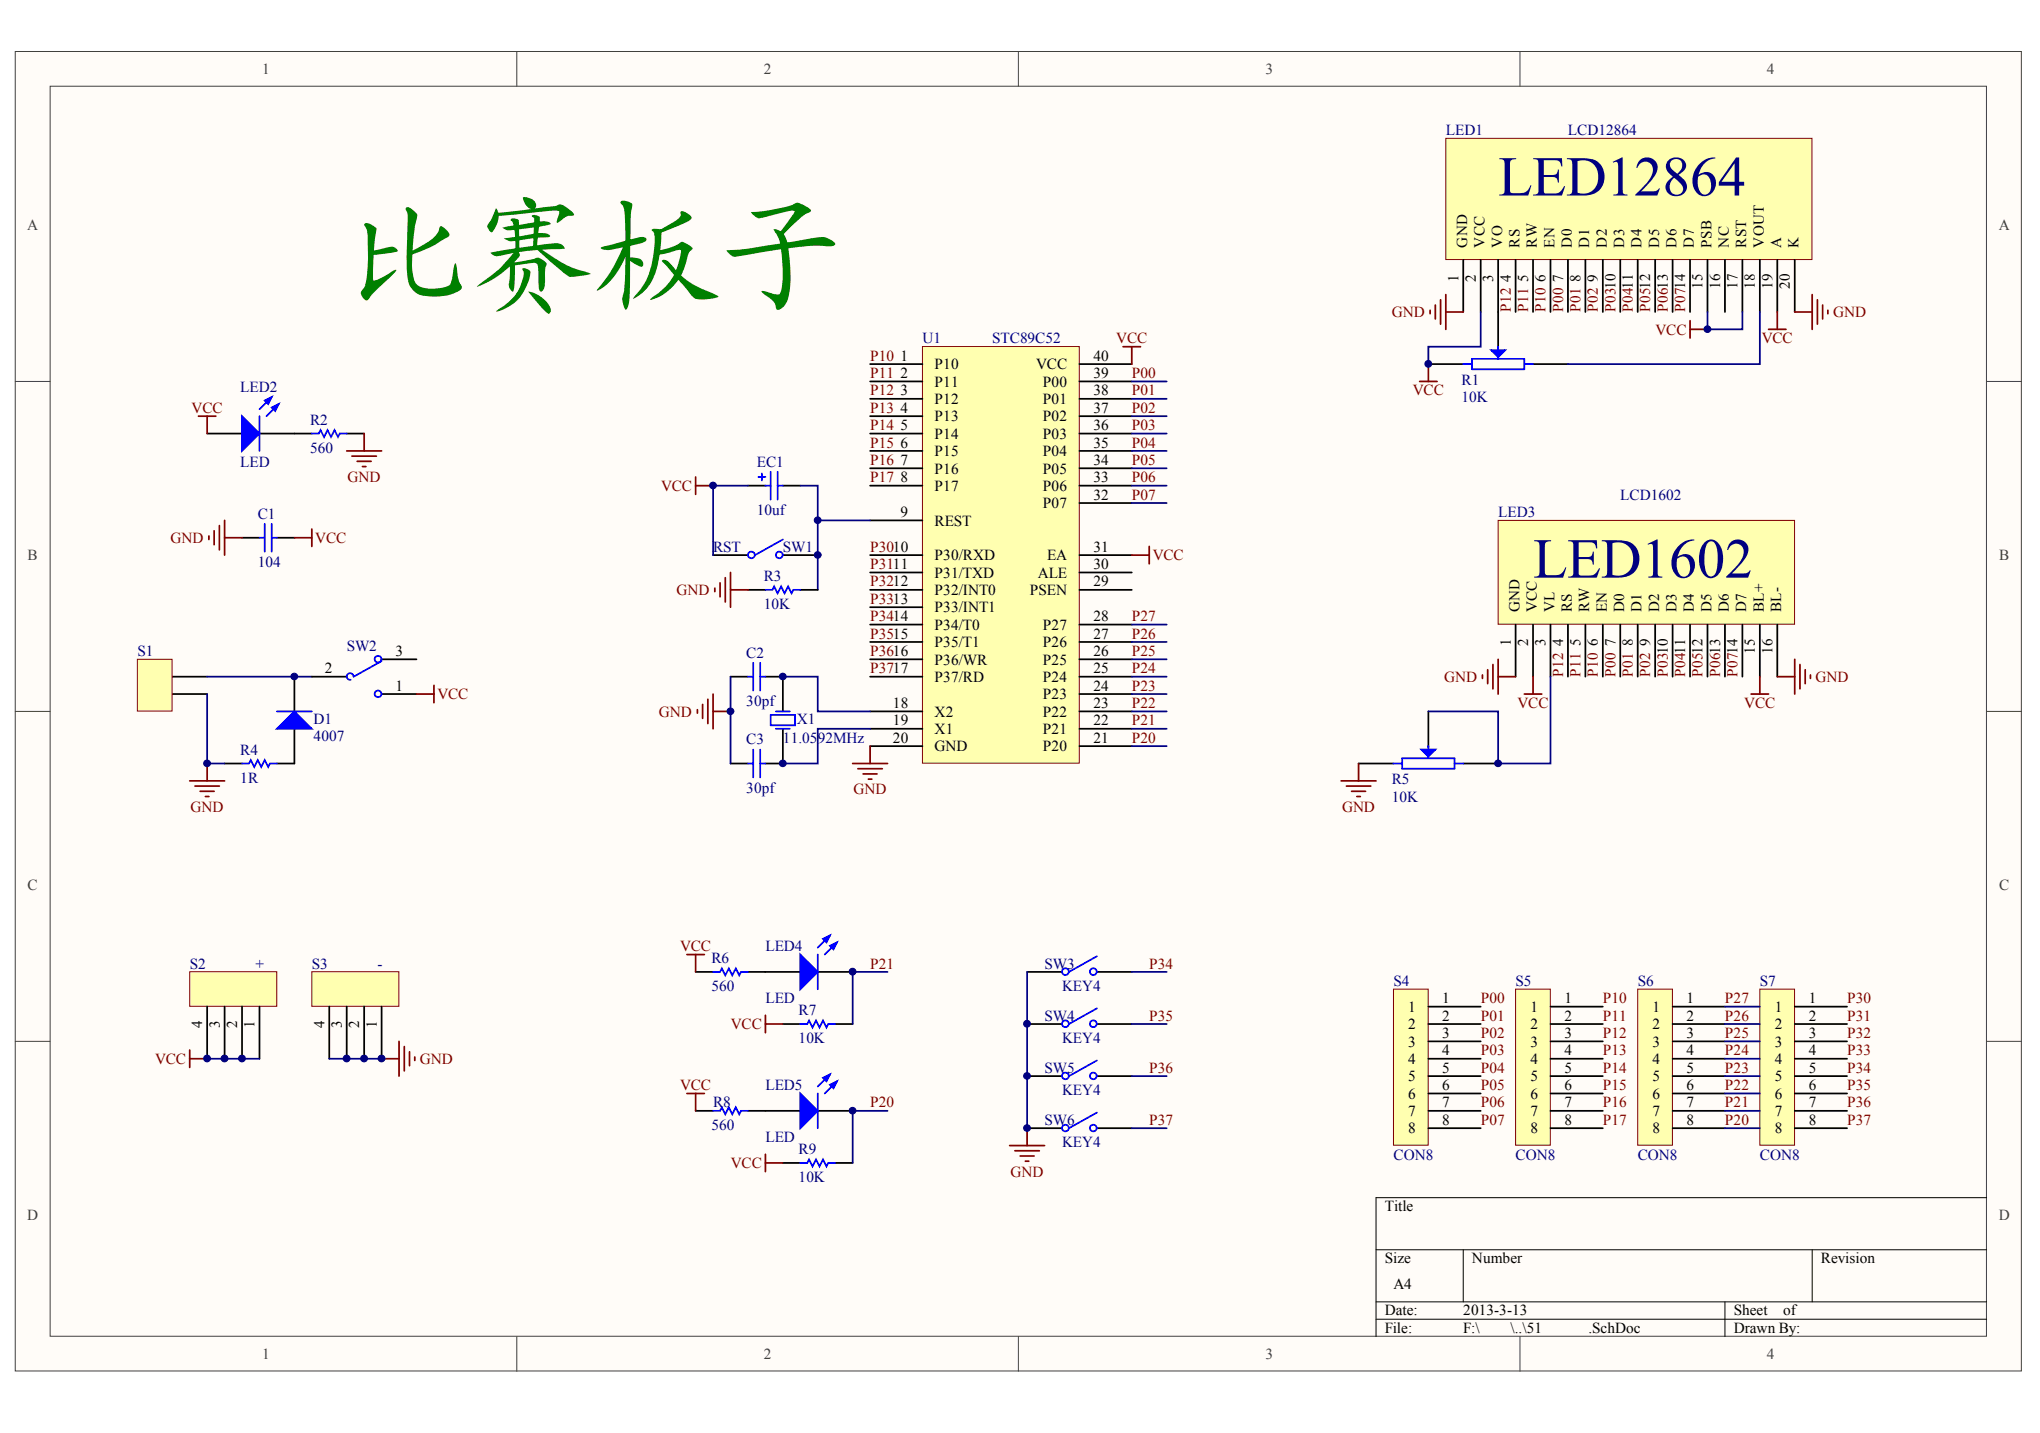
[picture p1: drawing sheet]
<svg xmlns="http://www.w3.org/2000/svg" width="288mm" height="202mm" viewBox="0 0 288 202" stroke-linecap="round" stroke-linejoin="round" font-family="sans-serif">
<defs><g id="words">
<text font-size="17.6" fill="#008000" x="48.9" y="42.3">比赛板子</text>
<g font-size="8" fill="#000080">
<text x="211.4" y="27.6">LED12864</text>
<text x="216.3" y="81.5">LED1602</text>
</g>
<g font-size="2.2" fill="#404040">
<text x="37" y="10.4">1</text>
<text x="107.8" y="10.4">2</text>
<text x="178.6" y="10.4">3</text>
<text x="249.3" y="10.4">4</text>
<text x="3.8" y="32.5">A</text>
<text x="282" y="32.5">A</text>
<text x="3.9" y="79">B</text>
<text x="282.1" y="79">B</text>
<text x="3.9" y="125.5">C</text>
<text x="282.1" y="125.5">C</text>
<text x="3.8" y="172.1">D</text>
<text x="282" y="172.1">D</text>
<text x="37" y="191.7">1</text>
<text x="107.8" y="191.7">2</text>
<text x="178.6" y="191.7">3</text>
<text x="249.3" y="191.7">4</text>
</g>
<g font-size="2.2" fill="#000080">
<text x="204" y="19">LED1</text>
<text x="221.3" y="19">LCD12864</text>
<text x="130.2" y="48.4">U1</text>
<text x="140" y="48.4">STC89C52</text>
<text x="33.9" y="55.3">LED2</text>
<text x="43.8" y="59.9">R2</text>
<text x="206.2" y="54.3">R1</text>
<text x="206.2" y="56.8">10K</text>
<text x="33.9" y="65.8">LED</text>
<text x="43.8" y="63.9">560</text>
<text x="106.8" y="65.8">EC1</text>
<text x="228.6" y="70.5">LCD1602</text>
<text x="36.4" y="73.2">C1</text>
<text x="100.6" y="77.8">RST</text>
<text x="106.8" y="72.7">10uf</text>
<text x="110.5" y="77.8">SW1</text>
<text x="211.4" y="72.9">LED3</text>
<text x="36.4" y="80">104</text>
<text x="107.8" y="82">R3</text>
<text x="107.8" y="85.9">10K</text>
<text x="19.4" y="92.5">S1</text>
<text x="48.9" y="91.8">SW2</text>
<text x="105.3" y="92.8">C2</text>
<text x="105.3" y="99.6">30pf</text>
<text x="33.9" y="106.5">R4</text>
<text x="44.2" y="102.1">D1</text>
<text x="44.2" y="104.5">4007</text>
<text x="105.3" y="105">C3</text>
<text x="110.5" y="104.8">11.0592MHz</text>
<text x="112.4" y="102.1">X1</text>
<text x="33.9" y="110.4">1R</text>
<text x="105.3" y="111.9">30pf</text>
<text x="196.4" y="110.7">R5</text>
<text x="196.4" y="113.1">10K</text>
<text x="26.8" y="136.6">S2</text>
<text x="36.1" y="136.6">+</text>
<text x="44" y="136.6">S3</text>
<text x="53.3" y="136.6">-</text>
<text x="100.4" y="135.9">R6</text>
<text x="108" y="134.2">LED4</text>
<text x="147.4" y="136.6">SW3</text>
<text x="100.4" y="139.8">560</text>
<text x="108" y="141.5">LED</text>
<text x="112.7" y="143.2">R7</text>
<text x="147.4" y="144">SW4</text>
<text x="149.9" y="139.8">KEY4</text>
<text x="196.6" y="139.1">S4</text>
<text x="213.9" y="139.1">S5</text>
<text x="231.1" y="139.1">S6</text>
<text x="248.3" y="139.1">S7</text>
<text x="112.7" y="147.2">10K</text>
<text x="149.9" y="147.2">KEY4</text>
<text x="108" y="153.8">LED5</text>
<text x="147.4" y="151.3">SW5</text>
<text x="149.9" y="154.5">KEY4</text>
<text x="100.4" y="159.4">560</text>
<text x="100.6" y="156.2">R8</text>
<text x="108" y="161.1">LED</text>
<text x="147.4" y="158.7">SW6</text>
<text x="149.9" y="161.9">KEY4</text>
<text x="112.7" y="162.8">R9</text>
<text x="112.7" y="166.8">10K</text>
<text x="196.6" y="163.6">CON8</text>
<text x="213.9" y="163.6">CON8</text>
<text x="231.1" y="163.6">CON8</text>
<text x="248.3" y="163.6">CON8</text>
</g>
<g font-size="2.2" fill="#800000">
<text x="196.4" y="44.8">GND</text>
<text x="233.6" y="47.2">VCC</text>
<text x="258.7" y="44.8">GND</text>
<text x="122.8" y="50.9">P10</text>
<text x="122.8" y="53.3">P11</text>
<text x="157.5" y="48.4">VCC</text>
<text x="159.7" y="53.3">P00</text>
<text x="248.6" y="48.4">VCC</text>
<text x="27" y="58.2">VCC</text>
<text x="122.8" y="55.8">P12</text>
<text x="122.8" y="58.2">P13</text>
<text x="159.7" y="55.8">P01</text>
<text x="159.7" y="58.2">P02</text>
<text x="199.4" y="55.7">VCC</text>
<text x="122.8" y="60.7">P14</text>
<text x="122.8" y="63.1">P15</text>
<text x="122.8" y="65.6">P16</text>
<text x="159.7" y="60.7">P03</text>
<text x="159.7" y="63.1">P04</text>
<text x="159.7" y="65.6">P05</text>
<text x="49" y="68">GND</text>
<text x="93.3" y="69.3">VCC</text>
<text x="122.8" y="68">P17</text>
<text x="159.7" y="68">P06</text>
<text x="159.7" y="70.5">P07</text>
<text x="24.1" y="76.6">GND</text>
<text x="44.5" y="76.6">VCC</text>
<text x="122.8" y="77.8">P3010</text>
<text x="95.5" y="84">GND</text>
<text x="122.8" y="80.3">P3111</text>
<text x="122.8" y="82.7">P3212</text>
<text x="162.7" y="79.1">VCC</text>
<text x="122.8" y="85.2">P3313</text>
<text x="122.8" y="87.6">P3414</text>
<text x="159.7" y="87.6">P27</text>
<text x="122.8" y="90.1">P3515</text>
<text x="122.8" y="92.5">P3616</text>
<text x="122.8" y="95">P3717</text>
<text x="159.7" y="95">P24</text>
<text x="159.7" y="92.5">P25</text>
<text x="159.7" y="90.1">P26</text>
<text x="61.7" y="98.6">VCC</text>
<text x="93" y="101.1">GND</text>
<text x="159.7" y="99.9">P22</text>
<text x="159.7" y="97.4">P23</text>
<text x="203.8" y="96.2">GND</text>
<text x="214.1" y="99.8">VCC</text>
<text x="246.1" y="99.8">VCC</text>
<text x="256.2" y="96.2">GND</text>
<text x="159.7" y="104.8">P20</text>
<text x="159.7" y="102.3">P21</text>
<text x="120.4" y="112.1">GND</text>
<text x="26.9" y="114.5">GND</text>
<text x="189.4" y="114.5">GND</text>
<text x="96" y="134.2">VCC</text>
<text x="122.8" y="136.6">P21</text>
<text x="162.2" y="136.6">P34</text>
<text x="162.2" y="144">P35</text>
<text x="208.9" y="141.5">P00</text>
<text x="208.9" y="144">P01</text>
<text x="226.2" y="141.5">P10</text>
<text x="226.2" y="144">P11</text>
<text x="243.4" y="144">P26</text>
<text x="243.4" y="141.5">P27</text>
<text x="260.6" y="141.5">P30</text>
<text x="260.6" y="144">P31</text>
<text x="103.1" y="145.2">VCC</text>
<text x="208.9" y="146.4">P02</text>
<text x="208.9" y="148.9">P03</text>
<text x="226.2" y="146.4">P12</text>
<text x="226.2" y="148.9">P13</text>
<text x="243.4" y="148.9">P24</text>
<text x="243.4" y="146.4">P25</text>
<text x="260.6" y="146.4">P32</text>
<text x="260.6" y="148.9">P33</text>
<text x="21.9" y="150.1">VCC</text>
<text x="59.3" y="150.1">GND</text>
<text x="96" y="153.8">VCC</text>
<text x="162.2" y="151.3">P36</text>
<text x="208.9" y="151.3">P04</text>
<text x="208.9" y="153.8">P05</text>
<text x="226.2" y="151.3">P14</text>
<text x="226.2" y="153.8">P15</text>
<text x="243.4" y="153.8">P22</text>
<text x="243.4" y="151.3">P23</text>
<text x="260.6" y="151.3">P34</text>
<text x="260.6" y="153.8">P35</text>
<text x="122.8" y="156.2">P20</text>
<text x="162.2" y="158.7">P37</text>
<text x="208.9" y="156.2">P06</text>
<text x="208.9" y="158.7">P07</text>
<text x="226.2" y="156.2">P16</text>
<text x="226.2" y="158.7">P17</text>
<text x="243.4" y="158.7">P20</text>
<text x="243.4" y="156.2">P21</text>
<text x="260.6" y="156.2">P36</text>
<text x="260.6" y="158.7">P37</text>
<text x="103.1" y="164.8">VCC</text>
<text x="142.6" y="166">GND</text>
</g>
<g font-size="2.2">
<text x="127.1" y="50.9">1</text>
<text x="127.1" y="53.3">2</text>
<text x="131.9" y="52.1">P10</text>
<text x="146.2" y="52.1">VCC</text>
<text x="154.3" y="53.3">39</text>
<text x="154.3" y="50.9">40</text>
<text x="127.1" y="55.8">3</text>
<text x="127.1" y="58.2">4</text>
<text x="131.9" y="54.6">P11</text>
<text x="131.9" y="57">P12</text>
<text x="131.9" y="59.5">P13</text>
<text x="147.2" y="59.5">P02</text>
<text x="147.2" y="57">P01</text>
<text x="147.2" y="54.6">P00</text>
<text x="154.3" y="58.2">37</text>
<text x="154.3" y="55.8">38</text>
<text x="127.1" y="60.7">5</text>
<text x="127.1" y="63.1">6</text>
<text x="127.1" y="65.6">7</text>
<text x="131.9" y="61.9">P14</text>
<text x="131.9" y="64.4">P15</text>
<text x="147.2" y="64.4">P04</text>
<text x="147.2" y="61.9">P03</text>
<text x="154.3" y="65.6">34</text>
<text x="154.3" y="63.1">35</text>
<text x="154.3" y="60.7">36</text>
<text x="127.1" y="68">8</text>
<text x="131.9" y="66.8">P16</text>
<text x="131.9" y="69.3">P17</text>
<text x="147.2" y="71.7">P07</text>
<text x="147.2" y="69.3">P06</text>
<text x="147.2" y="66.8">P05</text>
<text x="154.3" y="70.5">32</text>
<text x="154.3" y="68">33</text>
<text x="127.1" y="72.9">9</text>
<text x="131.9" y="74.2">REST</text>
<text x="154.3" y="77.8">31</text>
<text x="131.9" y="79.1">P30/RXD</text>
<text x="131.9" y="81.5">P31/TXD</text>
<text x="131.9" y="84">P32/INT0</text>
<text x="145.3" y="84">PSEN</text>
<text x="146.5" y="81.5">ALE</text>
<text x="147.8" y="79.1">EA</text>
<text x="154.3" y="82.7">29</text>
<text x="154.3" y="80.3">30</text>
<text x="131.9" y="86.4">P33/INT1</text>
<text x="131.9" y="88.8">P34/T0</text>
<text x="147.2" y="88.8">P27</text>
<text x="154.3" y="87.6">28</text>
<text x="45.8" y="95">2</text>
<text x="55.8" y="92.5">3</text>
<text x="131.9" y="91.3">P35/T1</text>
<text x="131.9" y="93.7">P36/WR</text>
<text x="147.2" y="93.7">P25</text>
<text x="147.2" y="91.3">P26</text>
<text x="154.3" y="95">25</text>
<text x="154.3" y="92.5">26</text>
<text x="154.3" y="90.1">27</text>
<text x="55.8" y="97.4">1</text>
<text x="126" y="99.9">18</text>
<text x="131.9" y="96.2">P37/RD</text>
<text x="131.9" y="101.1">X2</text>
<text x="147.2" y="101.1">P22</text>
<text x="147.2" y="98.6">P23</text>
<text x="147.2" y="96.2">P24</text>
<text x="154.3" y="99.9">23</text>
<text x="154.3" y="97.4">24</text>
<text x="126" y="102.3">19</text>
<text x="126" y="104.8">20</text>
<text x="131.9" y="103.5">X1</text>
<text x="131.9" y="106">GND</text>
<text x="147.2" y="106">P20</text>
<text x="147.2" y="103.5">P21</text>
<text x="154.3" y="104.8">21</text>
<text x="154.3" y="102.3">22</text>
<text x="198.7" y="142.7">1</text>
<text x="203.5" y="141.5">1</text>
<text x="203.5" y="144">2</text>
<text x="216" y="142.7">1</text>
<text x="220.8" y="141.5">1</text>
<text x="220.8" y="144">2</text>
<text x="233.2" y="142.7">1</text>
<text x="238" y="141.5">1</text>
<text x="238" y="144">2</text>
<text x="250.4" y="142.7">1</text>
<text x="255.2" y="141.5">1</text>
<text x="255.2" y="144">2</text>
<text x="198.7" y="145.2">2</text>
<text x="198.7" y="147.6">3</text>
<text x="203.5" y="146.4">3</text>
<text x="203.5" y="148.9">4</text>
<text x="216" y="145.2">2</text>
<text x="216" y="147.6">3</text>
<text x="220.8" y="146.4">3</text>
<text x="220.8" y="148.9">4</text>
<text x="233.2" y="145.2">2</text>
<text x="233.2" y="147.6">3</text>
<text x="238" y="146.4">3</text>
<text x="238" y="148.9">4</text>
<text x="250.4" y="145.2">2</text>
<text x="250.4" y="147.6">3</text>
<text x="255.2" y="146.4">3</text>
<text x="255.2" y="148.9">4</text>
<text x="198.7" y="150.1">4</text>
<text x="198.7" y="152.5">5</text>
<text x="198.7" y="155">6</text>
<text x="203.5" y="151.3">5</text>
<text x="203.5" y="153.8">6</text>
<text x="216" y="150.1">4</text>
<text x="216" y="152.5">5</text>
<text x="216" y="155">6</text>
<text x="220.8" y="151.3">5</text>
<text x="220.8" y="153.8">6</text>
<text x="233.2" y="150.1">4</text>
<text x="233.2" y="152.5">5</text>
<text x="233.2" y="155">6</text>
<text x="238" y="151.3">5</text>
<text x="238" y="153.8">6</text>
<text x="250.4" y="150.1">4</text>
<text x="250.4" y="152.5">5</text>
<text x="250.4" y="155">6</text>
<text x="255.2" y="151.3">5</text>
<text x="255.2" y="153.8">6</text>
<text x="198.7" y="157.4">7</text>
<text x="198.7" y="159.9">8</text>
<text x="203.5" y="156.2">7</text>
<text x="203.5" y="158.7">8</text>
<text x="216" y="157.4">7</text>
<text x="216" y="159.9">8</text>
<text x="220.8" y="156.2">7</text>
<text x="220.8" y="158.7">8</text>
<text x="233.2" y="157.4">7</text>
<text x="233.2" y="159.9">8</text>
<text x="238" y="156.2">7</text>
<text x="238" y="158.7">8</text>
<text x="250.4" y="157.4">7</text>
<text x="250.4" y="159.9">8</text>
<text x="255.2" y="156.2">7</text>
<text x="255.2" y="158.7">8</text>
<text x="195.4" y="170.9">Title</text>
<text x="195.4" y="178.2">Size</text>
<text x="207.7" y="178.2">Number</text>
<text x="256.9" y="178.2">Revision</text>
<text x="195.4" y="185.6">Date:</text>
<text x="196.6" y="181.9">A4</text>
<text x="206.5" y="185.6">2013-3-13</text>
<text x="244.6" y="185.6">Sheet</text>
<text x="251.6" y="185.6">of</text>
<text x="195.4" y="188">File:</text>
<text x="206.5" y="188">F:\</text>
<text x="213.1" y="188">\..\51</text>
<text x="224.1" y="188">.SchDoc</text>
<text x="244.6" y="188">Drawn By:</text>
</g>
<g font-size="2.1">
<text x="207" y="34.9" transform="rotate(-90 207 34.9)">GND</text>
<text x="209.5" y="34.9" transform="rotate(-90 209.5 34.9)">VCC</text>
<text x="212" y="34.9" transform="rotate(-90 212 34.9)">VO</text>
<text x="214.4" y="34.9" transform="rotate(-90 214.4 34.9)">RS</text>
<text x="216.9" y="34.9" transform="rotate(-90 216.9 34.9)">RW</text>
<text x="219.3" y="34.9" transform="rotate(-90 219.3 34.9)">EN</text>
<text x="221.8" y="34.9" transform="rotate(-90 221.8 34.9)">D0</text>
<text x="224.3" y="34.9" transform="rotate(-90 224.3 34.9)">D1</text>
<text x="226.7" y="34.9" transform="rotate(-90 226.7 34.9)">D2</text>
<text x="229.2" y="34.9" transform="rotate(-90 229.2 34.9)">D3</text>
<text x="231.6" y="34.9" transform="rotate(-90 231.6 34.9)">D4</text>
<text x="234.1" y="34.9" transform="rotate(-90 234.1 34.9)">D5</text>
<text x="236.6" y="34.9" transform="rotate(-90 236.6 34.9)">D6</text>
<text x="239" y="34.9" transform="rotate(-90 239 34.9)">D7</text>
<text x="241.5" y="34.9" transform="rotate(-90 241.5 34.9)">PSB</text>
<text x="244" y="34.9" transform="rotate(-90 244 34.9)">NC</text>
<text x="246.4" y="34.9" transform="rotate(-90 246.4 34.9)">RST</text>
<text x="248.9" y="34.9" transform="rotate(-90 248.9 34.9)">VOUT</text>
<text x="251.3" y="34.9" transform="rotate(-90 251.3 34.9)">A</text>
<text x="253.8" y="34.9" transform="rotate(-90 253.8 34.9)">K</text>
<text x="205.8" y="39.7" transform="rotate(-90 205.8 39.7)">1</text>
<text x="208.3" y="39.7" transform="rotate(-90 208.3 39.7)">2</text>
<text x="210.7" y="39.7" transform="rotate(-90 210.7 39.7)">3</text>
<text x="213.2" y="39.7" transform="rotate(-90 213.2 39.7)">4</text>
<text x="215.6" y="39.7" transform="rotate(-90 215.6 39.7)">5</text>
<text x="218.1" y="39.7" transform="rotate(-90 218.1 39.7)">6</text>
<text x="220.6" y="39.7" transform="rotate(-90 220.6 39.7)">7</text>
<text x="223" y="39.7" transform="rotate(-90 223 39.7)">8</text>
<text x="225.5" y="39.7" transform="rotate(-90 225.5 39.7)">9</text>
<text x="240.3" y="40.8" transform="rotate(-90 240.3 40.8)">15</text>
<text x="242.7" y="40.8" transform="rotate(-90 242.7 40.8)">16</text>
<text x="245.2" y="40.8" transform="rotate(-90 245.2 40.8)">17</text>
<text x="247.6" y="40.8" transform="rotate(-90 247.6 40.8)">18</text>
<text x="250.1" y="40.8" transform="rotate(-90 250.1 40.8)">19</text>
<text x="252.6" y="40.8" transform="rotate(-90 252.6 40.8)">20</text>
<text x="214.4" y="86.4" transform="rotate(-90 214.4 86.4)">GND</text>
<text x="216.9" y="86.4" transform="rotate(-90 216.9 86.4)">VCC</text>
<text x="219.3" y="86.4" transform="rotate(-90 219.3 86.4)">VL</text>
<text x="221.8" y="86.4" transform="rotate(-90 221.8 86.4)">RS</text>
<text x="224.3" y="86.4" transform="rotate(-90 224.3 86.4)">RW</text>
<text x="226.7" y="86.4" transform="rotate(-90 226.7 86.4)">EN</text>
<text x="229.2" y="86.4" transform="rotate(-90 229.2 86.4)">D0</text>
<text x="231.6" y="86.4" transform="rotate(-90 231.6 86.4)">D1</text>
<text x="234.1" y="86.4" transform="rotate(-90 234.1 86.4)">D2</text>
<text x="236.6" y="86.4" transform="rotate(-90 236.6 86.4)">D3</text>
<text x="239" y="86.4" transform="rotate(-90 239 86.4)">D4</text>
<text x="241.5" y="86.4" transform="rotate(-90 241.5 86.4)">D5</text>
<text x="244" y="86.4" transform="rotate(-90 244 86.4)">D6</text>
<text x="246.4" y="86.4" transform="rotate(-90 246.4 86.4)">D7</text>
<text x="248.9" y="86.4" transform="rotate(-90 248.9 86.4)">BL+</text>
<text x="251.3" y="86.4" transform="rotate(-90 251.3 86.4)">BL-</text>
<text x="213.2" y="91.2" transform="rotate(-90 213.2 91.2)">1</text>
<text x="215.6" y="91.2" transform="rotate(-90 215.6 91.2)">2</text>
<text x="218.1" y="91.2" transform="rotate(-90 218.1 91.2)">3</text>
<text x="220.6" y="91.2" transform="rotate(-90 220.6 91.2)">4</text>
<text x="223" y="91.2" transform="rotate(-90 223 91.2)">5</text>
<text x="225.5" y="91.2" transform="rotate(-90 225.5 91.2)">6</text>
<text x="228" y="91.2" transform="rotate(-90 228 91.2)">7</text>
<text x="230.4" y="91.2" transform="rotate(-90 230.4 91.2)">8</text>
<text x="232.9" y="91.2" transform="rotate(-90 232.9 91.2)">9</text>
<text x="247.6" y="92.2" transform="rotate(-90 247.6 92.2)">15</text>
<text x="250.1" y="92.2" transform="rotate(-90 250.1 92.2)">16</text>
<text x="28.5" y="145.1" transform="rotate(-90 28.5 145.1)">4</text>
<text x="31" y="145.1" transform="rotate(-90 31 145.1)">3</text>
<text x="33.5" y="145.1" transform="rotate(-90 33.5 145.1)">2</text>
<text x="35.9" y="145.1" transform="rotate(-90 35.9 145.1)">1</text>
<text x="45.8" y="145.1" transform="rotate(-90 45.8 145.1)">4</text>
<text x="48.2" y="145.1" transform="rotate(-90 48.2 145.1)">3</text>
<text x="50.7" y="145.1" transform="rotate(-90 50.7 145.1)">2</text>
<text x="53.2" y="145.1" transform="rotate(-90 53.2 145.1)">1</text>
</g>
<g font-size="2.1" fill="#800000">
<text x="213.2" y="44" transform="rotate(-90 213.2 44)">P12</text>
<text x="215.6" y="44" transform="rotate(-90 215.6 44)">P11</text>
<text x="218.1" y="44" transform="rotate(-90 218.1 44)">P10</text>
<text x="220.6" y="44" transform="rotate(-90 220.6 44)">P00</text>
<text x="223" y="44" transform="rotate(-90 223 44)">P01</text>
<text x="225.5" y="44" transform="rotate(-90 225.5 44)">P02</text>
<text x="228" y="44" transform="rotate(-90 228 44)">P0310</text>
<text x="230.4" y="44" transform="rotate(-90 230.4 44)">P0411</text>
<text x="232.9" y="44" transform="rotate(-90 232.9 44)">P0512</text>
<text x="235.3" y="44" transform="rotate(-90 235.3 44)">P0613</text>
<text x="237.8" y="44" transform="rotate(-90 237.8 44)">P0714</text>
<text x="220.6" y="95.5" transform="rotate(-90 220.6 95.5)">P12</text>
<text x="223" y="95.5" transform="rotate(-90 223 95.5)">P11</text>
<text x="225.5" y="95.5" transform="rotate(-90 225.5 95.5)">P10</text>
<text x="228" y="95.5" transform="rotate(-90 228 95.5)">P00</text>
<text x="230.4" y="95.5" transform="rotate(-90 230.4 95.5)">P01</text>
<text x="232.9" y="95.5" transform="rotate(-90 232.9 95.5)">P02</text>
<text x="235.3" y="95.5" transform="rotate(-90 235.3 95.5)">P0310</text>
<text x="237.8" y="95.5" transform="rotate(-90 237.8 95.5)">P0411</text>
<text x="240.3" y="95.5" transform="rotate(-90 240.3 95.5)">P0512</text>
<text x="242.7" y="95.5" transform="rotate(-90 242.7 95.5)">P0613</text>
<text x="245.2" y="95.5" transform="rotate(-90 245.2 95.5)">P0714</text>
</g>
</g></defs>
<g fill="#fffcf8" stroke="#404040" stroke-width=".14">
<path d="M2.2 7.3h283v186.1h-283z"/>
<path d="M7.1 12.2h273.2v176.3h-273.2z"/>
</g>
<path d="M72.9 7.3v4.9M143.7 7.3v4.9M214.5 7.3v4.9M2.2 53.8h4.9M280.3 53.8h5M2.2 100.4h4.9M280.3 100.4h5M2.2 146.9h4.9M280.3 146.9h5M72.9 188.5v4.9M143.7 188.5v4.9M214.5 188.5v4.9" fill="none" stroke="#404040" stroke-width=".14"/>
<path d="M194.2 176.3h86.1M206.5 176.3v7.3M255.7 176.3v7.3M280.3 168.9h-86.1v19.6M194.2 183.6h86.1M194.2 186.1h86.1M243.4 183.6v4.9" fill="none" stroke="#000" stroke-width=".14"/>
<path d="M130.2 48.9h22.1v58.8h-22.1z" fill="#ffffb0" stroke="#800000" stroke-width=".14"/>
<g fill="none" stroke="#000" stroke-width=".25">
<path d="M122.8 51.4h7.4M122.8 53.8h7.4M122.8 56.3h7.4M122.8 58.7h7.4M152.3 51.4h7.4M152.3 53.8h7.4M152.3 56.3h7.4M152.3 58.7h7.4M100.6 78.3h4.9M105.5 68.5h2.5M110.5 68.5h2.4M110.5 78.3h4.9"/>
<path d="M122.8 61.2h7.4M122.8 63.6h7.4M122.8 66.1h7.4M122.8 68.5h7.4M122.8 78.3h7.4M122.8 73.4h7.4M152.3 61.2h7.4M152.3 63.6h7.4M152.3 66.1h7.4M152.3 68.5h7.4M152.3 78.3h7.4M152.3 71h7.4"/>
<path d="M21.8 95.5h7.4M21.8 97.9h7.4M103.1 95.5h2.4M105.5 83.2h2.5M108 95.5h2.5v4.9M112.9 83.2h2.5M122.8 80.8h7.4M122.8 83.2h7.4M122.8 85.7h7.4M122.8 88.1h7.4M122.8 90.6h7.4M122.8 93h7.4"/>
<path d="M122.8 95.5h7.4M152.3 80.8h7.4M152.3 83.2h7.4M152.3 88.1h7.4M152.3 90.6h7.4M152.3 93h7.4M152.3 95.5h7.4M152.3 97.9h7.4M103.1 107.7h2.4M110.5 102.8v4.9h-2.5M122.8 105.3h7.4M122.8 102.8h7.4"/>
<path d="M122.8 100.4h7.4M152.3 105.3h7.4M152.3 102.8h7.4M152.3 100.4h7.4"/>
</g>
<g fill="none" stroke="#00f" stroke-width=".25">
<path d="M107 67.3h1M107.5 66.8v1M108 68.5h.7M108.7 66.5v4M109.7 68.5h.8M109.7 66.5v4M110.5 76.1l-4 2.2M105.5 95.5h.8M106.3 93.5v3.9M107.3 93.5v3.9M107.3 95.5h.7M108 83.2h1l.2-.5 .5 1 .5-1 .5 1 .5-1 .5 1 .2-.5h1"/>
<path d="M105.5 107.7h.8M106.3 105.7v4M107.3 105.7v4M107.3 107.7h.7M108.7 100.8h3.5v1.5h-3.5zM109.5 100.4h2M109.5 102.8h2"/>
<circle cx="106" cy="78.3" r=".47"/>
<circle cx="110" cy="78.3" r=".47"/>
</g>
<g fill="none" stroke="#000080" stroke-width=".25">
<path d="M159.7 53.8h4.9M159.7 56.3h4.9M159.7 58.7h4.9M105.5 68.5h-4.9v9.8M112.9 68.5h2.5v14.7M115.4 73.4h7.4M159.7 61.2h4.9M159.7 63.6h4.9M159.7 66.1h4.9M159.7 68.5h4.9M159.7 71h4.9M103.1 95.5v12.2"/>
<path d="M110.5 95.5h4.9v4.9h7.4M159.7 88.1h4.9M159.7 90.6h4.9M159.7 93h4.9M159.7 95.5h4.9M159.7 97.9h4.9M122.8 102.8h-7.4v4.9h-4.9M159.7 100.4h4.9M159.7 102.8h4.9M159.7 105.3h4.9"/>
</g>
<g fill="none" stroke="#800000" stroke-width=".25">
<path d="M158.5 48.9h2.4M159.7 48.9v2.5M98.2 67.3v2.4M98.2 68.5h2.4M159.7 78.3h2.5M162.2 77.1v2.4M99.1 99.4v1.9M99.9 98.6v3.5M100.6 97.9v4.9M100.9 83v.5M101.6 82.2v2M102.3 81.5v3.4"/>
<path d="M103.1 80.8v4.9M103.1 83.2h2.4M98.4 100.1v.5M100.6 100.4h2.5M120.3 107.7h4.9M121.1 108.4h3.4M121.8 109.2h2M122.5 109.9h.5M122.8 105.3v2.4"/>
</g>
<path d="M19.4 93h4.9v7.3h-4.9z" fill="#ffffb0" stroke="#800000" stroke-width=".14"/>
<g fill="none" stroke="#800000" stroke-width=".25">
<path d="M28 58.7h2.5M29.2 58.7v2.5M48.9 63.6h4.9M49.7 64.3h3.4M50.4 65.1h2M51.1 65.8h.5M51.4 61.2v2.4M58.8 97.9h2.4M61.2 96.7v2.4M26.8 110.2h4.9M27.5 110.9h3.5M28.2 111.6h2"/>
<path d="M29 112.4h.5M29.2 107.7v2.5"/>
</g>
<path d="M29.2 61.2h5M36.6 61.2h7.4M48.9 61.2h2.5M41.5 95.5v4.9M44 95.5h4.9M53.8 93h5M53.8 97.9h5M31.7 107.7h2.5M41.5 102.8v4.9h-2.4" fill="none" stroke="#000" stroke-width=".25"/>
<g fill="none" stroke="#00f" stroke-width=".25">
<path d="M36.6 58.7v4.9M38.3 56l-1.7 1.7M39.3 57l-1.7 1.7M44 61.2h1l.2-.5 .5 .9 .5-.9 .5 .9 .5-.9 .5 .9 .2-.4h1M49.9 95.5a.48 .48 0 0 0-.5-.6 .48 .48 0 0 0-.5 .6 .48 .48 0 0 0 .6 .4M53.8 93.2l-3.9 2.3M34.2 107.7h.9l.3-.5 .5 1 .5-1 .5 1 .5-1 .4 1 .3-.5h1M39.1 100.4h4.9"/>
<circle cx="53.4" cy="93" r=".47"/>
<circle cx="53.4" cy="97.9" r=".47"/>
</g>
<g fill="#00f" stroke="#00f" stroke-width=".25">
<path d="M39.1 102.8l2.4-2.4 2.5 2.4z"/>
<path d="M34.2 58.7l2.4 2.5-2.4 2.4z"/>
<path d="M38.3 57.5l1-.5-.5 1z"/>
<path d="M37.4 56.5l.9-.5-.5 1z"/>
</g>
<path d="M29.2 95.5h14.8" fill="none" stroke="#000080" stroke-width=".25"/>
<path d="M26.8 137.1h12.3v4.8h-12.3z" fill="#ffffb0" stroke="#800000" stroke-width=".14"/>
<path d="M29.2 142v7.3M31.7 142v7.3M34.2 142v7.3M36.6 142v7.3" fill="none" stroke="#000" stroke-width=".25"/>
<path d="M44 137.1h12.3v4.8h-12.3z" fill="#ffffb0" stroke="#800000" stroke-width=".14"/>
<g fill="none" stroke="#000" stroke-width=".25">
<path d="M98.2 137.1h2.4M105.5 137.1h7.4M115.4 137.1h4.9M144.9 137.1h5M154.8 137.1h4.9M46.5 142v7.3M48.9 142v7.3M51.4 142v7.3M53.8 142v7.3M98.2 156.7h2.4M105.5 156.7h7.4M110.5 144.4h2.4"/>
<path d="M115.4 156.7h4.9M117.9 144.4h2.4M144.9 144.4h5M144.9 151.8h5M144.9 159.1h5M154.8 144.4h4.9M154.8 151.8h4.9M154.8 159.1h4.9M110.5 164h2.4M117.9 164h2.4"/>
</g>
<path d="M125.2 137.1h-4.9v7.3M144.9 137.1v22M159.7 137.1h4.9M29.2 149.3h7.4M46.5 149.3h7.3M125.2 156.7h-4.9v7.3M159.7 144.4h4.9M159.7 151.8h4.9M159.7 159.1h4.9" fill="none" stroke="#000080" stroke-width=".25"/>
<g fill="none" stroke="#800000" stroke-width=".25">
<path d="M96.9 134.6h2.5M98.2 134.6v2.5M26.8 149.3h2.4M26.8 148.1v2.5M53.8 149.3h2.5M56.3 146.9v4.9M57 147.6v3.5M57.8 148.4v1.9M58.5 149.1v.5M96.9 154.2h2.5M98.2 154.2v2.5M108 143.2v2.5"/>
<path d="M108 144.4h2.5M144.9 159.1v2.5M108 162.8v2.5M108 164h2.5M142.5 161.6h4.9M143.2 162.3h3.5M144 163.1h1.9M144.7 163.8h.5"/>
</g>
<g fill="none" stroke="#00f" stroke-width=".25">
<path d="M100.6 137.1h1l.3-.5 .4 1 .5-1 .5 1 .5-1 .5 1 .3-.5h.9M115.4 134.6v4.9M117.1 132l-1.7 1.7M118.1 132.9l-1.7 1.7M154.8 134.9l-4 2.2M100.6 156.7h1l.3-.5 .4 1 .5-1 .5 1 .5-1 .5 1 .3-.5h.9M112.9 144.4h1l.3-.4 .5 .9 .4-.9 .5 .9 .5-.9 .5 .9 .3-.5h1M115.4 154.2v4.9M117.1 151.6l-1.7 1.7M118.1 152.5l-1.7 1.7M154.8 142.2l-4 2.2M154.8 149.6l-4 2.2"/>
<path d="M154.8 156.9l-4 2.2M112.9 164h1l.3-.4 .5 .9 .4-.9 .5 .9 .5-.9 .5 .9 .3-.5h1"/>
<circle cx="150.3" cy="137.1" r=".48"/>
<circle cx="154.3" cy="137.1" r=".48"/>
<circle cx="150.3" cy="144.4" r=".48"/>
<circle cx="150.3" cy="151.8" r=".47"/>
<circle cx="150.3" cy="159.1" r=".47"/>
<circle cx="154.3" cy="144.4" r=".48"/>
<circle cx="154.3" cy="151.8" r=".47"/>
<circle cx="154.3" cy="159.1" r=".47"/>
</g>
<g fill="#00f" stroke="#00f" stroke-width=".25">
<path d="M112.9 134.6l2.5 2.5-2.5 2.4z"/>
<path d="M117.1 133.4l1-.5-.5 1z"/>
<path d="M116.1 132.4l1-.4-.5 .9z"/>
<path d="M112.9 154.2l2.5 2.5-2.5 2.4z"/>
<path d="M117.1 153l1-.5-.5 1z"/>
<path d="M116.1 152l1-.4-.5 .9z"/>
</g>
<path d="M196.6 139.5h4.9v22h-4.9z" fill="#ffffb0" stroke="#800000" stroke-width=".14"/>
<path d="M201.6 142h7.3M201.6 144.4h7.3M201.6 146.9h7.3M201.6 149.3h7.3M201.6 151.8h7.3M201.6 154.2h7.3M201.6 156.7h7.3M201.6 159.1h7.3" fill="none" stroke="#000" stroke-width=".25"/>
<path d="M213.9 139.5h4.9v22h-4.9z" fill="#ffffb0" stroke="#800000" stroke-width=".14"/>
<path d="M218.8 142h7.4M218.8 144.4h7.4M218.8 146.9h7.4M218.8 149.3h7.4M218.8 151.8h7.4M218.8 154.2h7.4M218.8 156.7h7.4M218.8 159.1h7.4" fill="none" stroke="#000" stroke-width=".25"/>
<path d="M231.1 139.5h4.9v22h-4.9z" fill="#ffffb0" stroke="#800000" stroke-width=".14"/>
<path d="M236 142h7.4M236 144.4h7.4M236 146.9h7.4M236 149.3h7.4M236 151.8h7.4M236 154.2h7.4M236 156.7h7.4M236 159.1h7.4" fill="none" stroke="#000" stroke-width=".25"/>
<path d="M248.3 139.5h4.9v22h-4.9z" fill="#ffffb0" stroke="#800000" stroke-width=".14"/>
<path d="M253.3 142h7.3M253.3 144.4h7.3M253.3 146.9h7.3M253.3 149.3h7.3M253.3 151.8h7.3M253.3 154.2h7.3M253.3 156.7h7.3M253.3 159.1h7.3" fill="none" stroke="#000" stroke-width=".25"/>
<path d="M243.4 142h4.9M243.4 144.4h4.9M243.4 146.9h4.9M243.4 149.3h4.9M243.4 151.8h4.9M243.4 154.2h4.9M243.4 156.7h4.9M243.4 159.1h4.9" fill="none" stroke="#000080" stroke-width=".25"/>
<path d="M211.4 73.4h41.8v14.7h-41.8z" fill="#ffffb0" stroke="#800000" stroke-width=".14"/>
<g fill="none" stroke="#000" stroke-width=".25">
<path d="M213.9 88.1v7.4M216.3 88.1v7.4M218.8 88.1v7.4M221.3 88.1v7.4M223.7 88.1v7.4M226.2 88.1v7.4M228.6 88.1v7.4M231.1 88.1v7.4M233.6 88.1v7.4M236 88.1v7.4M238.5 88.1v7.4M240.9 88.1v7.4"/>
<path d="M243.4 88.1v7.4M245.9 88.1v7.4M248.3 88.1v7.4M250.8 88.1v7.4"/>
</g>
<path d="M204 19.5h51.7v17.1h-51.7z" fill="#ffffb0" stroke="#800000" stroke-width=".14"/>
<g fill="none" stroke="#000" stroke-width=".25">
<path d="M206.5 36.7v7.3M208.9 36.7v7.3M211.4 36.7v12.2M213.9 36.7v7.3M216.3 36.7v7.3M218.8 36.7v7.3M221.3 36.7v7.3M223.7 36.7v7.3M226.2 36.7v7.3M228.6 36.7v7.3M231.1 36.7v7.3M233.6 36.7v7.3"/>
<path d="M236 36.7v7.3M238.5 36.7v7.3M240.9 36.7v7.3M243.4 36.7v7.3M245.9 36.7v7.3M248.3 36.7v7.3M250.8 36.7v7.3M253.3 36.7v7.3M201.6 51.4h4.9M216.3 51.4h5M34.2 75.9h2.4M39.1 75.9h2.4"/>
<path d="M191.7 107.7h4.9M201.6 100.4v4.9M206.5 107.7h4.9"/>
</g>
<g fill="none" stroke="#800000" stroke-width=".25">
<path d="M200.3 53.8h2.5M201.6 51.4v2.4M201.8 43.8v.5M202.5 43v2M203.3 42.3v3.4M204 41.6v4.9M204 44h2.5M238.5 45.2v2.5M238.5 46.5h2.4M249.6 46.5h2.4M250.8 44v2.5M253.3 44h2.4"/>
<path d="M255.7 41.6v4.9M256.5 42.3v3.4M257.2 43v2M257.9 43.8v.5M29.5 75.6v.5M30.2 74.9v1.9M31 74.1v3.5M31.7 75.9h2.5M31.7 73.4v4.9M41.5 75.9h2.5M44 74.6v2.5M209.2 95.2v.5"/>
<path d="M209.9 94.5v1.9M210.7 93.7v3.5M211.4 93v4.9M211.4 95.5h2.5M215.1 97.9h2.5M216.3 95.5v2.4M247.1 97.9h2.5M248.3 95.5v2.4M250.8 95.5h2.5M253.3 93v4.9M254 93.7v3.5M254.7 94.5v1.9"/>
<path d="M255.5 95.2v.5M189.2 110.2h5M190 110.9h3.4M190.7 111.6h2M191.5 112.4h.5M191.7 107.7v2.5"/>
</g>
<path d="M206.5 51.4h1.2M207.7 50.6h7.4v1.5h-7.4zM211.4 48.9v1.7M215.1 51.4h1.2M36.6 75.9h.8M37.4 73.9v3.9M38.3 73.9v3.9M38.3 75.9h.8M196.6 107.7h1.3M197.9 107h7.4v1.4h-7.4zM201.6 105.3v1.7M205.3 107.7h1.2" fill="none" stroke="#00f" stroke-width=".25"/>
<g fill="#00f" stroke="#00f" stroke-width=".25">
<path d="M200.6 105.7h1.9l-.9 1z"/>
<path d="M210.4 49.4h2l-1 1z"/>
</g>
<path d="M208.9 44v4.9h-7.3v2.5M240.9 44v2.5h5v-2.5M248.3 44v7.4h-27M29.2 97.9v9.8h2.5M218.8 95.5v12.2h-7.4v-7.3h-9.8" fill="none" stroke="#000080" stroke-width=".25"/>
<g fill="#000080" stroke="#000080" stroke-width=".14">
<circle cx="29.2" cy="149.3" r=".48"/>
<circle cx="29.2" cy="107.7" r=".47"/>
<circle cx="31.7" cy="149.3" r=".48"/>
<circle cx="34.1" cy="149.3" r=".48"/>
<circle cx="41.5" cy="95.4" r=".47"/>
<circle cx="48.9" cy="149.3" r=".48"/>
<circle cx="51.4" cy="149.3" r=".48"/>
<circle cx="53.8" cy="149.3" r=".48"/>
<circle cx="100.6" cy="68.5" r=".47"/>
<circle cx="103.1" cy="100.3" r=".47"/>
<circle cx="110.5" cy="107.7" r=".47"/>
<circle cx="110.5" cy="95.4" r=".47"/>
<circle cx="115.4" cy="78.3" r=".47"/>
<circle cx="115.4" cy="73.4" r=".47"/>
<circle cx="120.3" cy="156.7" r=".47"/>
<circle cx="120.3" cy="137.1" r=".48"/>
<circle cx="144.9" cy="159.1" r=".47"/>
<circle cx="144.9" cy="151.8" r=".47"/>
<circle cx="144.9" cy="144.4" r=".48"/>
<circle cx="201.5" cy="51.3" r=".48"/>
<circle cx="211.4" cy="107.7" r=".47"/>
<circle cx="240.9" cy="46.4" r=".47"/>
</g>
<use href="#words"/>
</svg>
